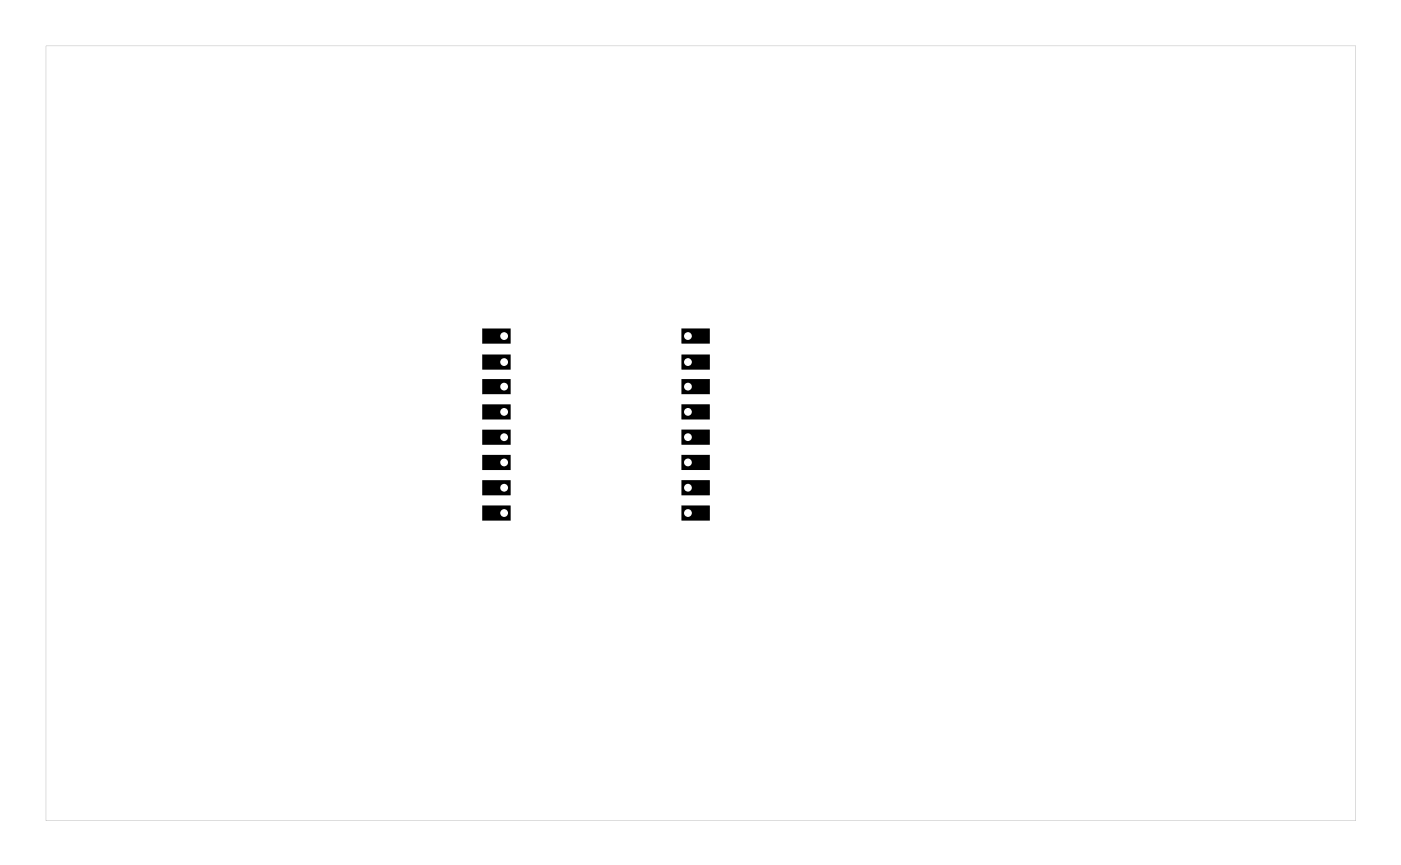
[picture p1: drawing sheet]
<svg xmlns="http://www.w3.org/2000/svg" width="111mm" height="68mm" viewBox="0 0 111 68" stroke-linecap="round" stroke-linejoin="round" font-family="sans-serif">
<g fill="#000">
<path d="M3.6 3.6h103.6v61.3h-103.6zM3.6 3.6v61.3h103.6v-61.3z"/>
<path d="M38.1 30v1.2h2.3v-1.2zM39.6 30.6a.31 .31 0 0 1 .6 0 .31 .31 0 0 1-.6 0z"/>
<path d="M38.1 28v1.2h2.3v-1.2zM39.6 28.6a.31 .31 0 0 1 .6 0 .31 .31 0 0 1-.6 0z"/>
<path d="M38.1 26v1.2h2.3v-1.2zM39.6 26.6a.31 .31 0 0 1 .6 0 .31 .31 0 0 1-.6 0z"/>
<path d="M38.1 38v1.2h2.3v-1.2zM39.6 38.6a.31 .31 0 0 1 .6 0 .31 .31 0 0 1-.6 0z"/>
<path d="M38.1 36v1.2h2.3v-1.2zM39.6 36.6a.31 .31 0 0 1 .6 0 .31 .31 0 0 1-.6 0z"/>
<path d="M38.1 34v1.2h2.3v-1.2zM39.6 34.6a.31 .31 0 0 1 .6 0 .31 .31 0 0 1-.6 0z"/>
<path d="M38.1 32v1.2h2.3v-1.2zM39.6 32.6a.31 .31 0 0 1 .6 0 .31 .31 0 0 1-.6 0z"/>
<path d="M53.9 36v1.2h2.2v-1.2zM54.1 36.6a.31 .31 0 0 1 .6 0 .31 .31 0 0 1-.6 0z"/>
<path d="M53.9 34v1.2h2.2v-1.2zM54.1 34.6a.31 .31 0 0 1 .6 0 .31 .31 0 0 1-.6 0z"/>
<path d="M53.9 32v1.2h2.2v-1.2zM54.1 32.6a.31 .31 0 0 1 .6 0 .31 .31 0 0 1-.6 0z"/>
<path d="M53.9 26v1.2h2.2v-1.2zM54.1 26.6a.31 .31 0 0 1 .6 0 .31 .31 0 0 1-.6 0z"/>
<path d="M53.9 40v1.2h2.2v-1.2zM54.1 40.6a.31 .31 0 0 1 .6 0 .31 .31 0 0 1-.6 0z"/>
<path d="M53.9 38v1.2h2.2v-1.2zM54.1 38.6a.31 .31 0 0 1 .6 0 .31 .31 0 0 1-.6 0z"/>
<path d="M53.9 30v1.2h2.2v-1.2zM54.1 30.6a.31 .31 0 0 1 .6 0 .31 .31 0 0 1-.6 0z"/>
<path d="M53.9 28v1.2h2.2v-1.2zM54.1 28.6a.31 .31 0 0 1 .6 0 .31 .31 0 0 1-.6 0z"/>
<path d="M38.1 40v1.2h2.3v-1.2zM39.6 40.6a.31 .31 0 0 1 .6 0 .31 .31 0 0 1-.6 0z"/>
</g>
</svg>
